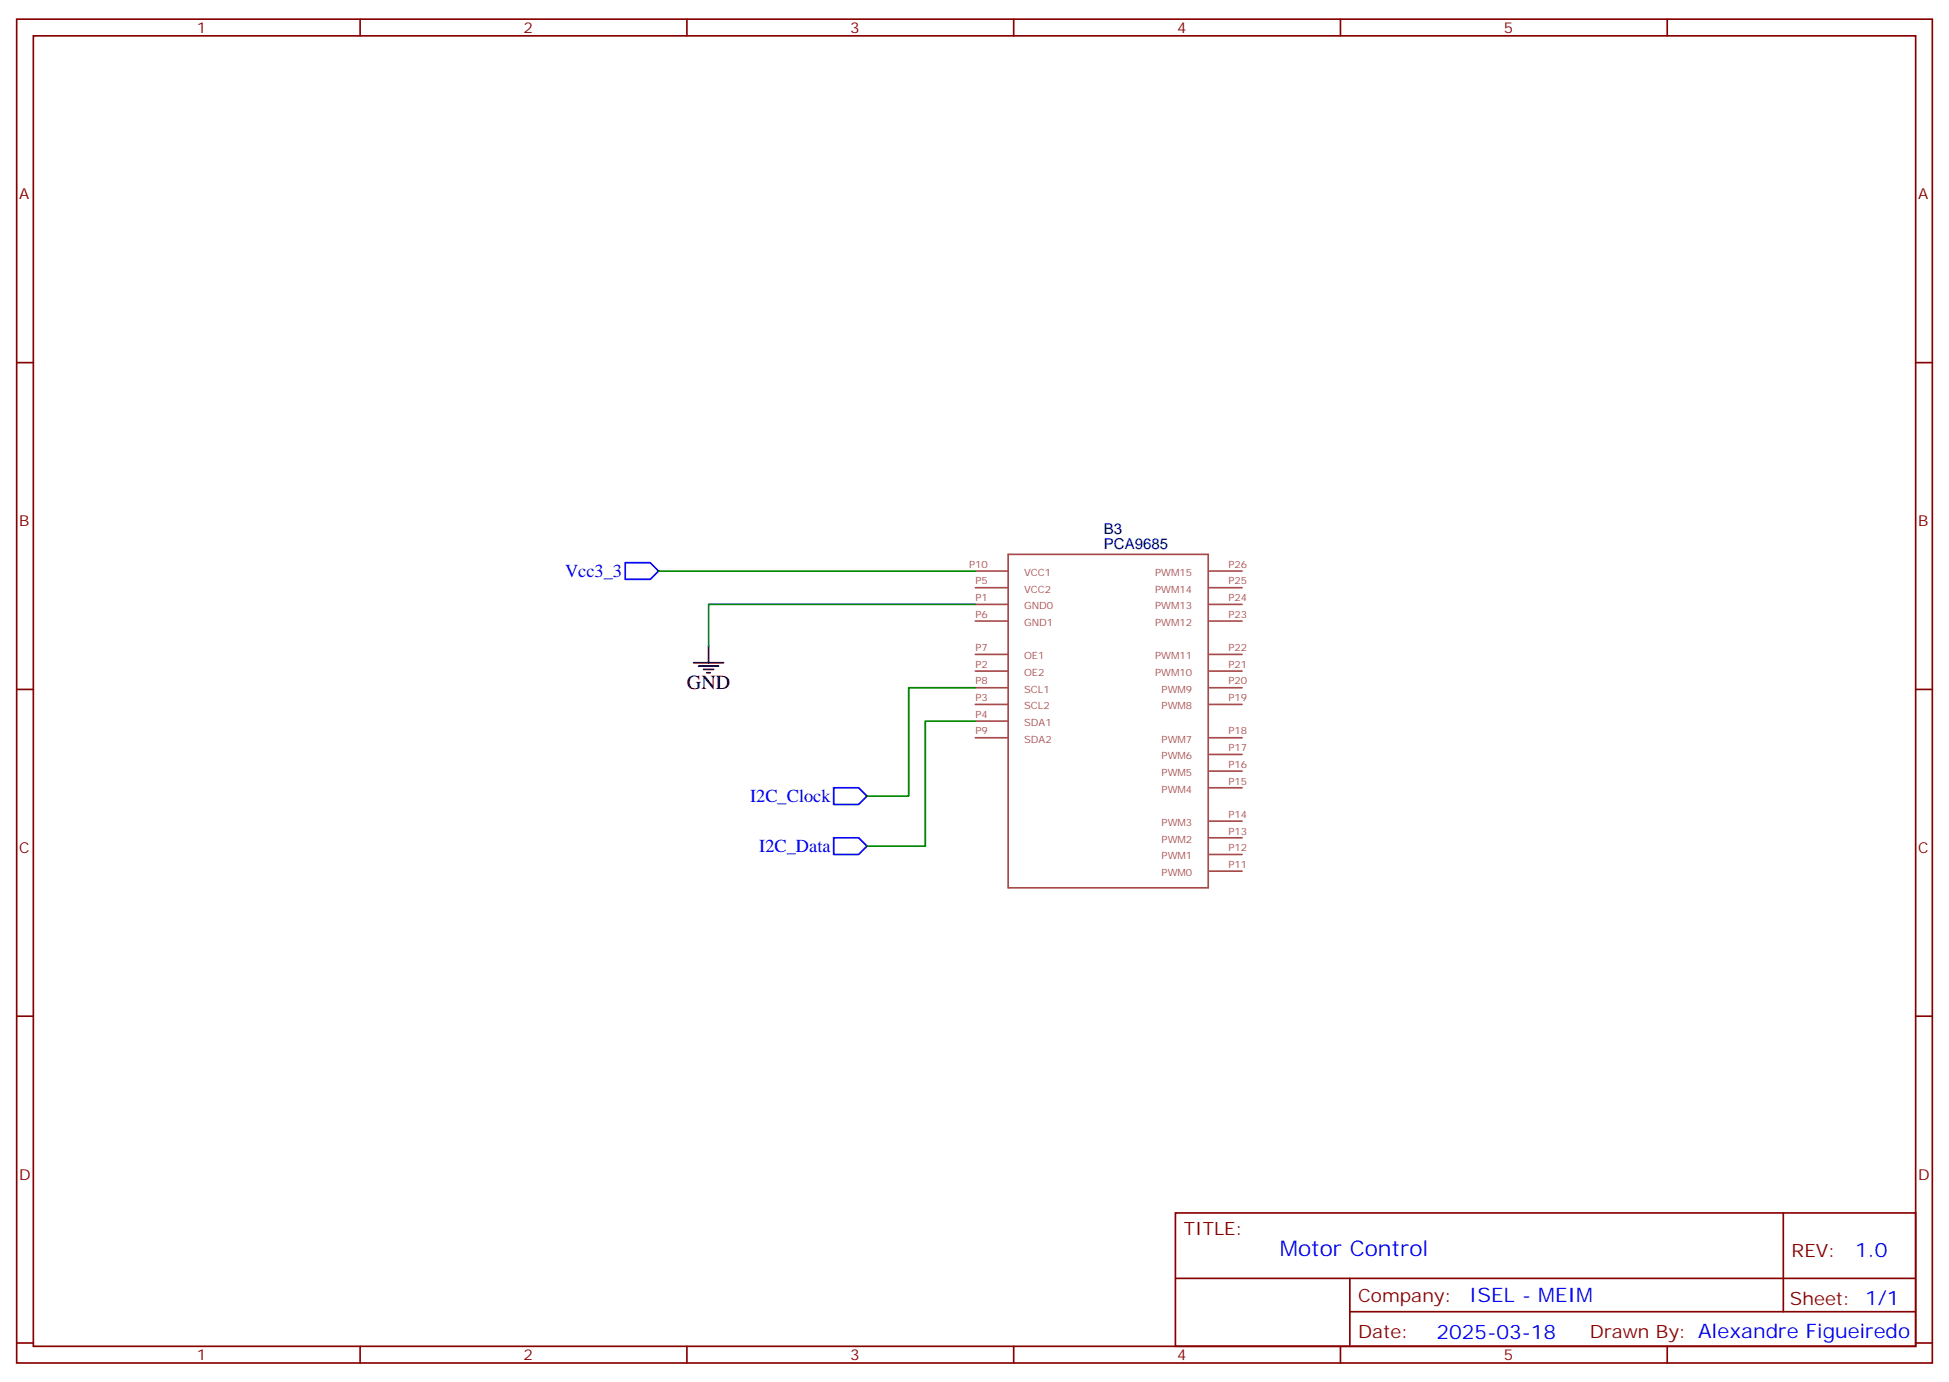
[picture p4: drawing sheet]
<svg xmlns="http://www.w3.org/2000/svg" width="412mm" height="292mm" viewBox="0 0 412 292" stroke-linecap="round" stroke-linejoin="round" font-family="sans-serif">
<defs><g id="words">
<text font-size="4.6" fill="#00f" x="270.8" y="265.7">Motor Control</text>
<text font-size="4.2" x="145.3" y="145.9">GND</text>
<g font-size="4.2" fill="#00f">
<text x="392.5" y="265.9">1.0</text>
<text x="310.9" y="275.5">ISEL - MEIM</text>
<text x="304" y="283.3">2025-03-18</text>
</g>
<g font-size="3.9" fill="#00f">
<text x="119.6" y="122.1">Vcc3_3</text>
<text x="158.7" y="169.7">I2C_Clock</text>
<text x="160.7" y="180.3">I2C_Data</text>
</g>
<g font-size="3.9" fill="#800">
<text x="250.5" y="261.2">TITLE:</text>
<text x="379.1" y="265.9">REV:</text>
<text x="287.4" y="275.4">Company:</text>
<text x="378.7" y="276">Sheet: 1/1</text>
<text x="287.4" y="283.1">Date:</text>
<text x="336.4" y="283.2">Drawn By: Alexandre Figueiredo</text>
</g>
<g font-size="3.2" fill="#800">
<text x="41.6" y="7.1">1</text>
<text x="110.8" y="7.1">2</text>
<text x="179.9" y="7.1">3</text>
<text x="249.1" y="7.1">4</text>
<text x="318.2" y="7.1">5</text>
<text x="4.1" y="42.2">A</text>
<text x="405.9" y="42.2">A</text>
<text x="4.1" y="111.3">B</text>
<text x="405.9" y="111.3">B</text>
<text x="4.1" y="180.4">C</text>
<text x="405.9" y="180.4">C</text>
<text x="4.1" y="249.6">D</text>
<text x="405.9" y="249.6">D</text>
<text x="41.6" y="287.9">1</text>
<text x="110.8" y="287.9">2</text>
<text x="179.9" y="287.9">3</text>
<text x="249.1" y="287.9">4</text>
<text x="318.2" y="287.9">5</text>
</g>
<g font-size="3.2" fill="#000080">
<text x="233.6" y="113">B3</text>
<text x="233.6" y="116.2">PCA9685</text>
</g>
<g font-size="2.1" fill="#a54b4b">
<text x="205.1" y="120.1">P10</text>
<text x="206.4" y="123.7">P5</text>
<text x="216.7" y="121.9">VCC1</text>
<text x="216.7" y="125.4">VCC2</text>
<text x="244.5" y="125.4">PWM14</text>
<text x="244.5" y="121.9">PWM15</text>
<text x="259.9" y="123.7">P25</text>
<text x="259.9" y="120.1">P26</text>
<text x="206.4" y="127.2">P1</text>
<text x="206.4" y="130.7">P6</text>
<text x="216.7" y="128.9">GND0</text>
<text x="244.5" y="128.9">PWM13</text>
<text x="259.9" y="130.7">P23</text>
<text x="259.9" y="127.2">P24</text>
<text x="206.4" y="137.8">P7</text>
<text x="216.7" y="132.5">GND1</text>
<text x="244.5" y="132.5">PWM12</text>
<text x="259.9" y="137.8">P22</text>
<text x="206.4" y="141.3">P2</text>
<text x="216.7" y="139.5">OE1</text>
<text x="216.7" y="143">OE2</text>
<text x="244.5" y="143">PWM10</text>
<text x="244.5" y="139.5">PWM11</text>
<text x="259.9" y="141.3">P21</text>
<text x="206.4" y="144.8">P8</text>
<text x="206.4" y="148.4">P3</text>
<text x="216.7" y="146.6">SCL1</text>
<text x="245.8" y="146.6">PWM9</text>
<text x="259.9" y="148.4">P19</text>
<text x="259.9" y="144.8">P20</text>
<text x="206.4" y="151.9">P4</text>
<text x="206.4" y="155.4">P9</text>
<text x="216.7" y="150.1">SCL2</text>
<text x="216.7" y="153.6">SDA1</text>
<text x="245.8" y="150.1">PWM8</text>
<text x="259.9" y="155.4">P18</text>
<text x="216.7" y="157.1">SDA2</text>
<text x="245.8" y="160.7">PWM6</text>
<text x="245.8" y="157.1">PWM7</text>
<text x="259.9" y="158.9">P17</text>
<text x="245.8" y="167.7">PWM4</text>
<text x="245.8" y="164.2">PWM5</text>
<text x="259.9" y="166">P15</text>
<text x="259.9" y="162.5">P16</text>
<text x="259.9" y="173">P14</text>
<text x="245.8" y="178.3">PWM2</text>
<text x="245.8" y="174.8">PWM3</text>
<text x="259.9" y="176.6">P13</text>
<text x="245.8" y="185.4">PWM0</text>
<text x="245.8" y="181.8">PWM1</text>
<text x="259.9" y="183.6">P11</text>
<text x="259.9" y="180.1">P12</text>
</g>
</g></defs>
<g fill="none" stroke="#870000" stroke-width=".35">
<path d="M3.5 4.1h405.4v284.3h-405.4zM7.1 7.6h398.2v277.3h-398.2zM76.2 4.1v3.5M145.3 4.1v3.5M214.5 4.1v3.5M283.6 4.1v3.5M352.8 4.1v3.5M3.5 76.7h3.6M405.3 76.7h3.6M3.5 145.9h3.6M405.3 145.9h3.6M3.5 215h3.6"/>
<path d="M405.3 215h3.6M248.7 256.6h156.6v28.3h-156.6zM377.3 256.7v20.8M248.7 270.5h156.5M285.6 277.5h119.6M285.6 270.5v14.1M3.5 284.2h3.6M76.2 284.9v3.5M145.3 284.9v3.5M214.5 284.9v3.5M283.6 284.9v3.5M352.8 284.9v3.5"/>
<path d="M405.3 284.2h3.6"/>
</g>
<g fill="none" stroke="#a64a4a" stroke-width=".35">
<path d="M213.3 117.3h42.4v70.6h-42.4zM206.4 127.9h6.9M206.4 131.4h6.9M206.4 138.5h6.9M206.4 124.4h6.9M206.4 120.8h6.9M255.9 127.9h6.9M255.9 131.4h6.9M255.9 138.5h6.9M255.9 124.4h6.9M255.9 120.8h6.9M206.4 142h6.9"/>
<path d="M206.4 156.1h6.9M206.4 149h6.9M206.4 145.5h6.9M206.4 152.6h6.9M255.9 142h6.9M255.9 159.6h6.9M255.9 156.1h6.9M255.9 149h6.9M255.9 145.5h6.9M255.9 177.3h6.9M255.9 173.7h6.9M255.9 166.7h6.9"/>
<path d="M255.9 163.2h6.9M255.9 184.3h6.9M255.9 180.8h6.9"/>
</g>
<path d="M132.3 119.1h5.3l1.7 1.7-1.7 1.8h-5.3zM176.4 166.7h5.3l1.7 1.8-1.7 1.7h-5.3zM176.4 177.3h5.3l1.7 1.7-1.7 1.8h-5.3z" fill="none" stroke="#00f" stroke-width=".35"/>
<path d="M149.9 136.7v3.5M146.8 140.2h6.3M147.8 140.9h4.2M148.9 141.6h2.1M149.6 142.3h.7" fill="none" stroke="#000" stroke-width=".35"/>
<path d="M139.3 120.8h67.1M206.4 127.9h-56.5v8.8M206.4 145.5h-14.1v23h-8.9M206.4 152.6h-10.6v26.4h-12.4" fill="none" stroke="#008700" stroke-width=".35"/>
<use href="#words"/>
</svg>
